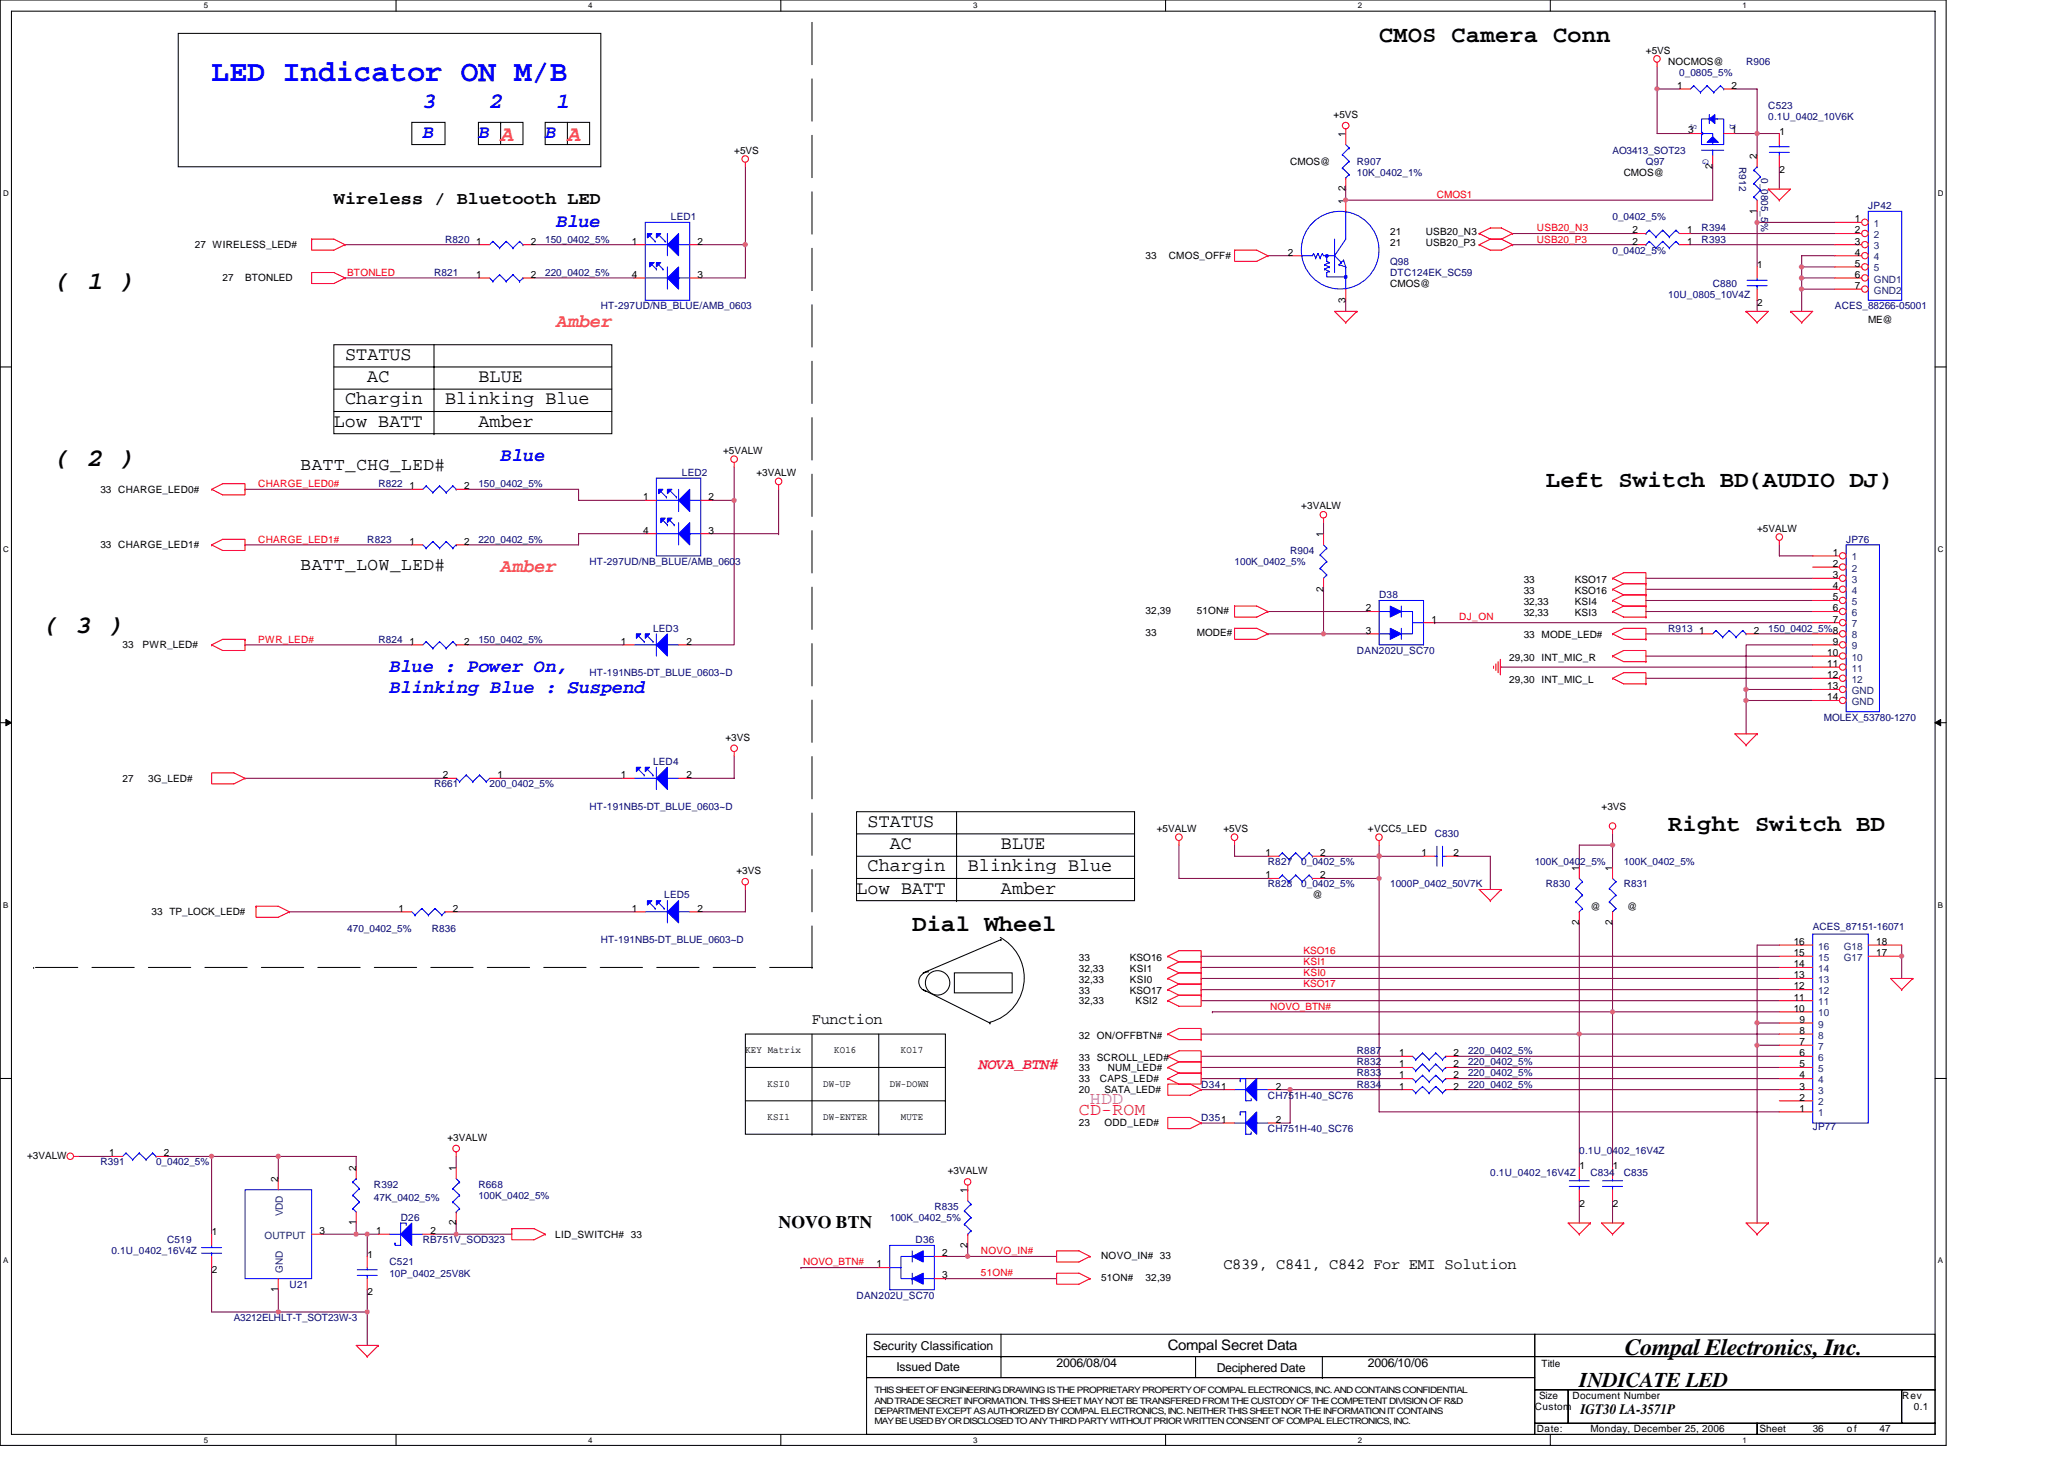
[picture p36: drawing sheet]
<svg xmlns="http://www.w3.org/2000/svg" width="297mm" height="210mm" viewBox="0 0 297 210" stroke-linecap="round" stroke-linejoin="round" font-family="sans-serif">
<defs><g id="words">
<text font-size="4.3" fill="#00f" x="30.5" y="11.6">LED Indicator ON M/B</text>
<g font-size="3.7">
<text x="8" y="41.5">( 1 )</text>
<text x="8" y="67.1">( 2 )</text>
<text x="6.5" y="91.1">( 3 )</text>
</g>
<g font-size="3.3">
<text x="198.5" y="6">CMOS Camera Conn</text>
<text x="222.5" y="70">Left Switch BD(AUDIO DJ)</text>
<text x="240.1" y="119.6">Right Switch BD</text>
<text x="131.3" y="134">Dial Wheel</text>
<text x="233.8" y="195.1">Compal Electronics, Inc.</text>
</g>
<g font-size="3.2" fill="#00f">
<text x="60.9" y="15.5">3</text>
<text x="70.5" y="15.5">2</text>
<text x="80" y="15.5">1</text>
</g>
<g font-size="3.2" fill="#ff8000">
<text x="72" y="20.3">A</text>
<text x="81.7" y="20.3">A</text>
</g>
<text font-size="3" x="227.3" y="199.6">INDICATE LED</text>
<g font-size="2.7" fill="#00f">
<text x="60.9" y="19.9">B</text>
<text x="68.9" y="19.9">B</text>
<text x="78.5" y="19.9">B</text>
<text x="80" y="32.7">Blue</text>
<text x="72" y="66.3">Blue</text>
<text x="56" y="96.7">Blue : Power On,</text>
<text x="56" y="99.8">Blinking Blue : Suspend</text>
</g>
<g font-size="2.7" fill="#ff8000">
<text x="80" y="47.1">Amber</text>
<text x="72" y="82.3">Amber</text>
</g>
<g font-size="2.7">
<text x="49.7" y="51.8">STATUS</text>
<text x="49.7" y="58.2">Chargin</text>
<text x="52.8" y="55">AC</text>
<text x="64" y="58.2">Blinking Blue</text>
<text x="68.9" y="55">BLUE</text>
<text x="48" y="61.4">Low BATT</text>
<text x="68.9" y="61.4">Amber</text>
<text x="124.9" y="119">STATUS</text>
<text x="124.9" y="125.4">Chargin</text>
<text x="128.1" y="122.2">AC</text>
<text x="139.3" y="125.4">Blinking Blue</text>
<text x="144.1" y="122.2">BLUE</text>
<text x="123.3" y="128.6">Low BATT</text>
<text x="144.1" y="128.6">Amber</text>
</g>
<g font-size="2.5">
<text x="48" y="29.4">Wireless / Bluetooth LED</text>
<text x="43.3" y="67.6">BATT_CHG_LED#</text>
<text x="43.3" y="82">BATT_LOW_LED#</text>
<text x="112.1" y="176.7">NOVO BTN</text>
</g>
<text font-size="2.5" fill="#ff0080" x="155.3" y="160.5">CD-ROM</text>
<text font-size="2.5" fill="#f0f" x="156.9" y="158.9">HDD</text>
<g font-size="2.2">
<text x="116.8" y="147.4">Function</text>
<text x="176.1" y="182.6">C839, C841, C842 For EMI Solution</text>
</g>
<text font-size="2.2" fill="#ff0080" x="140.9" y="153.9">NOVA_BTN#</text>
<g font-size="2.1">
<text x="168.1" y="194.4">Compal Secret Data</text>
<text x="227.4" y="203.5">IGT30 LA-3571P</text>
</g>
<g font-size="1.8">
<text x="125.7" y="194.2">Security Classification</text>
<text x="129" y="197.3">Issued Date</text>
<text x="152.1" y="196.8">2006/08/04</text>
<text x="175.1" y="197.4">Deciphered Date</text>
<text x="196.9" y="196.8">2006/10/06</text>
</g>
<g font-size="1.4">
<text x="236.9" y="7.7">+5VS</text>
<text x="240.1" y="9.3">NOCMOS@</text>
<text x="191.9" y="17">+5VS</text>
<text x="241.4" y="12.8">1</text>
<text x="249.2" y="12.8">2</text>
<text x="105.7" y="22.1">+5VS</text>
<text x="185.7" y="23.7">CMOS@</text>
<text x="193.7" y="19.7" transform="rotate(-90 193.7 19.7)">1</text>
<text x="242.9" y="19.2">3</text>
<text x="249.2" y="19.2">1</text>
<text x="252.9" y="22.9" transform="rotate(-90 252.9 22.9)">2</text>
<text x="256.1" y="19.4">1</text>
<text x="193.7" y="29.3" transform="rotate(-90 193.7 29.3)">1</text>
<text x="193.7" y="27.5" transform="rotate(-90 193.7 27.5)">2</text>
<text x="233.7" y="25.3">CMOS@</text>
<text x="246.5" y="24.3" transform="rotate(-90 246.5 24.3)">2</text>
<text x="256.1" y="24.8">2</text>
<text x="28" y="35.7">27 WIRELESS_LED#</text>
<text x="68.5" y="35.2">1</text>
<text x="76.4" y="35.2">2</text>
<text x="90.9" y="35.2">1</text>
<text x="100.4" y="35.2">2</text>
<text x="200.1" y="33.8">21</text>
<text x="200.1" y="35.4">21</text>
<text x="205.2" y="33.8">USB20_N3</text>
<text x="205.2" y="35.4">USB20_P3</text>
<text x="234.9" y="35.2">2</text>
<text x="234.9" y="33.6">2</text>
<text x="242.8" y="35.2">1</text>
<text x="242.8" y="33.6">1</text>
<text x="252.9" y="30.7" transform="rotate(-90 252.9 30.7)">1</text>
<text x="267" y="32">1</text>
<text x="267" y="33.6">2</text>
<text x="267" y="35.2">3</text>
<text x="32" y="40.5">27</text>
<text x="35.3" y="40.5">BTONLED</text>
<text x="68.5" y="40">1</text>
<text x="76.4" y="40">2</text>
<text x="90.9" y="40">4</text>
<text x="100.4" y="40">3</text>
<text x="164.9" y="37.3">33</text>
<text x="168.2" y="37.3">CMOS_OFF#</text>
<text x="185.4" y="36.8">2</text>
<text x="200.1" y="41.3">CMOS@</text>
<text x="252.9" y="38.6">1</text>
<text x="267" y="41.6">7</text>
<text x="267" y="40">6</text>
<text x="267" y="36.8">4</text>
<text x="267" y="38.4">5</text>
<text x="193.7" y="43.5" transform="rotate(-90 193.7 43.5)">3</text>
<text x="252.9" y="44">2</text>
<text x="268.9" y="46.4">ME@</text>
<text x="104.1" y="65.3">+5VALW</text>
<text x="14.5" y="70.9">33 CHARGE_LED0#</text>
<text x="58.9" y="70.4">1</text>
<text x="66.8" y="70.4">2</text>
<text x="92.5" y="72">1</text>
<text x="102" y="72">2</text>
<text x="108.9" y="68.5">+3VALW</text>
<text x="92.5" y="76.8">4</text>
<text x="102" y="76.8">3</text>
<text x="187.3" y="73.3">+3VALW</text>
<text x="190.5" y="77.3" transform="rotate(-90 190.5 77.3)">1</text>
<text x="252.9" y="76.5">+5VALW</text>
<text x="14.5" y="78.9">33 CHARGE_LED1#</text>
<text x="58.9" y="78.4">1</text>
<text x="66.8" y="78.4">2</text>
<text x="219.3" y="83.9">33</text>
<text x="226.6" y="83.9">KSO17</text>
<text x="263.8" y="80">1</text>
<text x="263.8" y="81.6">2</text>
<text x="263.8" y="83.2">3</text>
<text x="164.9" y="88.3">32,39</text>
<text x="172.2" y="88.3">51ON#</text>
<text x="190.5" y="85.2" transform="rotate(-90 190.5 85.2)">2</text>
<text x="196.6" y="88">2</text>
<text x="206" y="89.6">1</text>
<text x="219.3" y="85.5">33</text>
<text x="219.3" y="87.1">32,33</text>
<text x="219.3" y="88.7">32,33</text>
<text x="226.6" y="85.5">KSO16</text>
<text x="226.6" y="87.1">KSI4</text>
<text x="226.6" y="88.7">KSI3</text>
<text x="263.8" y="84.8">4</text>
<text x="263.8" y="86.4">5</text>
<text x="263.8" y="88">6</text>
<text x="263.8" y="89.6">7</text>
<text x="17.6" y="93.3">33</text>
<text x="20.5" y="93.3">PWR_LED#</text>
<text x="58.9" y="92.8">1</text>
<text x="66.8" y="92.8">2</text>
<text x="89.3" y="92.8">1</text>
<text x="98.8" y="92.8">2</text>
<text x="164.9" y="91.5">33</text>
<text x="172.2" y="91.5">MODE#</text>
<text x="196.6" y="91.2">3</text>
<text x="217.2" y="95.1">29,30 INT_MIC_R</text>
<text x="219.3" y="91.9">33 MODE_LED#</text>
<text x="244.6" y="91.2">1</text>
<text x="252.4" y="91.2">2</text>
<text x="263" y="94.4">10</text>
<text x="263" y="96">11</text>
<text x="263.8" y="92.8">9</text>
<text x="217.2" y="98.3">29,30 INT_MIC_L</text>
<text x="263" y="97.6">12</text>
<text x="263" y="99.2">13</text>
<text x="263" y="100.8">14</text>
<text x="104.4" y="106.6">+3VS</text>
<text x="17.6" y="112.5">27</text>
<text x="21.3" y="112.5">3G_LED#</text>
<text x="63.7" y="112">2</text>
<text x="71.6" y="112">1</text>
<text x="89.3" y="112">1</text>
<text x="98.8" y="112">2</text>
<text x="166.5" y="119.7">+5VALW</text>
<text x="176.1" y="119.7">+5VS</text>
<text x="196.9" y="119.7">+VCC5_LED</text>
<text x="230.5" y="116.5">+3VS</text>
<text x="106" y="125.8">+3VS</text>
<text x="182.1" y="123.2">1</text>
<text x="190" y="123.2">2</text>
<text x="204.6" y="123.2">1</text>
<text x="209.2" y="123.2">2</text>
<text x="227.3" y="125.3" transform="rotate(-90 227.3 125.3)">1</text>
<text x="232" y="125.3" transform="rotate(-90 232 125.3)">1</text>
<text x="21.8" y="131.7">33 TP_LOCK_LED#</text>
<text x="57.3" y="131.2">1</text>
<text x="65.2" y="131.2">2</text>
<text x="90.9" y="131.2">1</text>
<text x="100.4" y="131.2">2</text>
<text x="182.1" y="126.4">1</text>
<text x="188.9" y="129.3">@</text>
<text x="190" y="126.4">2</text>
<text x="228.9" y="130.9">@</text>
<text x="234.2" y="130.9">@</text>
<text x="227.3" y="133.2" transform="rotate(-90 227.3 133.2)">2</text>
<text x="232" y="133.2" transform="rotate(-90 232 133.2)">2</text>
<text x="258.1" y="137.6">15</text>
<text x="258.1" y="136">16</text>
<text x="270" y="137.6">17</text>
<text x="270" y="136">18</text>
<text x="155.3" y="138.3">33</text>
<text x="155.3" y="139.9">32,33</text>
<text x="155.3" y="141.5">32,33</text>
<text x="155.3" y="143.1">33</text>
<text x="162.6" y="138.3">KSO16</text>
<text x="162.6" y="139.9">KSI1</text>
<text x="162.6" y="141.5">KSI0</text>
<text x="162.6" y="143.1">KSO17</text>
<text x="258.1" y="144">11</text>
<text x="258.1" y="142.4">12</text>
<text x="258.1" y="140.8">13</text>
<text x="258.1" y="139.2">14</text>
<text x="155.3" y="144.5">32,33</text>
<text x="155.3" y="149.5">32 ON/OFFBTN#</text>
<text x="163.4" y="144.5">KSI2</text>
<text x="258.1" y="145.6">10</text>
<text x="258.9" y="148.8">8</text>
<text x="258.9" y="147.2">9</text>
<text x="107.3" y="151.6">KEY Matrix</text>
<text x="120.1" y="151.6">KO16</text>
<text x="129.7" y="151.6">KO17</text>
<text x="155.3" y="154.1">33</text>
<text x="155.3" y="152.7">33 SCROLL_LED#</text>
<text x="155.3" y="155.7">33</text>
<text x="158.3" y="155.7">CAPS_LED#</text>
<text x="159.4" y="154.1">NUM_LED#</text>
<text x="201.4" y="153.6">1</text>
<text x="201.4" y="155.2">1</text>
<text x="201.4" y="152">1</text>
<text x="209.2" y="153.6">2</text>
<text x="209.2" y="155.2">2</text>
<text x="209.2" y="152">2</text>
<text x="258.9" y="155.2">4</text>
<text x="258.9" y="153.6">5</text>
<text x="258.9" y="152">6</text>
<text x="258.9" y="150.4">7</text>
<text x="110.5" y="156.4">KSI0</text>
<text x="110.5" y="161.2">KSI1</text>
<text x="118.5" y="156.4">DW-UP</text>
<text x="118.5" y="161.2">DW-ENTER</text>
<text x="128.1" y="156.4">DW-DOWN</text>
<text x="129.7" y="161.2">MUTE</text>
<text x="155.3" y="157.3">20</text>
<text x="158.9" y="157.3">SATA_LED#</text>
<text x="183.6" y="156.8">2</text>
<text x="183.6" y="161.6">2</text>
<text x="201.4" y="156.8">1</text>
<text x="209.2" y="156.8">2</text>
<text x="258.9" y="160">1</text>
<text x="258.9" y="158.4">2</text>
<text x="258.9" y="156.8">3</text>
<text x="3.9" y="166.8">+3VALW</text>
<text x="15.7" y="166.4">1</text>
<text x="23.6" y="166.4">2</text>
<text x="64.4" y="164.2">+3VALW</text>
<text x="155.3" y="162.1">23</text>
<text x="158.9" y="162.1">ODD_LED#</text>
<text x="40" y="170.1" transform="rotate(-90 40 170.1)">2</text>
<text x="51.2" y="168.5" transform="rotate(-90 51.2 168.5)">2</text>
<text x="65.6" y="168.5" transform="rotate(-90 65.6 168.5)">1</text>
<text x="136.4" y="169">+3VALW</text>
<text x="139.3" y="171.7" transform="rotate(-90 139.3 171.7)">1</text>
<text x="227.3" y="168.2">1</text>
<text x="227.3" y="173.7">2</text>
<text x="232.1" y="168.2">1</text>
<text x="232.1" y="173.7">2</text>
<text x="30.5" y="177.8">1</text>
<text x="46" y="177.6">3</text>
<text x="51.2" y="176.4" transform="rotate(-90 51.2 176.4)">1</text>
<text x="54.1" y="177.6">1</text>
<text x="62" y="177.6">2</text>
<text x="65.6" y="176.4" transform="rotate(-90 65.6 176.4)">2</text>
<text x="79.9" y="178.1">LID_SWITCH# 33</text>
<text x="139.3" y="179.6" transform="rotate(-90 139.3 179.6)">2</text>
<text x="30.5" y="183.2">2</text>
<text x="40" y="185.9" transform="rotate(-90 40 185.9)">1</text>
<text x="52.9" y="181">1</text>
<text x="126.1" y="182.4">1</text>
<text x="135.6" y="180.8">2</text>
<text x="135.6" y="184">3</text>
<text x="158.5" y="184.4">51ON#</text>
<text x="158.5" y="181.2">NOVO_IN# 33</text>
<text x="164.9" y="184.4">32,39</text>
<text x="52.9" y="186.4">2</text>
<text x="221.8" y="196.7">Title</text>
<text x="220.9" y="202.9">Custom</text>
<text x="221.5" y="201.3">Size</text>
<text x="226.3" y="201.3">Document Number</text>
<text x="273.7" y="201.3">Rev</text>
<text x="275.4" y="202.9">0.1</text>
<text x="221.2" y="206.1">Date:</text>
<text x="228.9" y="206.1">Monday, December 25, 2006</text>
<text x="253.2" y="206.1">Sheet</text>
<text x="260.9" y="206.1">36</text>
<text x="265.8" y="206.1">of</text>
<text x="270.5" y="206.1">47</text>
</g>
<g font-size="1.4" fill="#000080">
<text x="241.7" y="10.9">0_0805_5%</text>
<text x="251.3" y="9.3">R906</text>
<text x="254.5" y="15.7">C523</text>
<text x="254.5" y="17.3">0.1U_0402_10V6K</text>
<text x="195.3" y="23.7">R907</text>
<text x="232.1" y="22.1">AO3413_SOT23</text>
<text x="236.9" y="23.7">Q97</text>
<text x="195.3" y="25.3">10K_0402_1%</text>
<text x="250.3" y="24" transform="rotate(90 250.3 24)">R912</text>
<text x="253.5" y="25.6" transform="rotate(90 253.5 25.6)">0_0805_5%</text>
<text x="64" y="34.9">R820</text>
<text x="78.5" y="34.9">150_0402_5%</text>
<text x="96.5" y="31.7">LED1</text>
<text x="232.1" y="31.7">0_0402_5%</text>
<text x="244.9" y="34.9">R393</text>
<text x="244.9" y="33.3">R394</text>
<text x="268.9" y="30.1">JP42</text>
<text x="62.5" y="39.7">R821</text>
<text x="78.5" y="39.7">220_0402_5%</text>
<text x="200.1" y="38.1">Q98</text>
<text x="200.1" y="39.7">DTC124EK_SC59</text>
<text x="232.1" y="36.5">0_0402_5%</text>
<text x="246.5" y="41.3">C880</text>
<text x="86.5" y="44.5">HT-297UD/NB_BLUE/AMB_0603</text>
<text x="240.1" y="42.9">10U_0805_10V4Z</text>
<text x="264.1" y="44.5">ACES_88266-05001</text>
<text x="54.5" y="70.1">R822</text>
<text x="68.9" y="70.1">150_0402_5%</text>
<text x="98.1" y="68.5">LED2</text>
<text x="52.8" y="78.1">R823</text>
<text x="68.9" y="78.1">220_0402_5%</text>
<text x="84.9" y="81.3">HT-297UD/NB_BLUE/AMB_0603</text>
<text x="177.7" y="81.3">100K_0402_5%</text>
<text x="185.7" y="79.7">R904</text>
<text x="265.7" y="78.1">JP76</text>
<text x="198.5" y="86.1">D38</text>
<text x="54.5" y="92.5">R824</text>
<text x="68.9" y="92.5">150_0402_5%</text>
<text x="94" y="90.9">LED3</text>
<text x="195.3" y="94.1">DAN202U_SC70</text>
<text x="240.1" y="90.9">R913</text>
<text x="254.5" y="90.9">150_0402_5%8</text>
<text x="84.9" y="97.3">HT-191NB5-DT_BLUE_0603~D</text>
<text x="262.5" y="103.7">MOLEX_53780-1270</text>
<text x="62.5" y="113.3">R661</text>
<text x="70.5" y="113.3">200_0402_5%</text>
<text x="94" y="110.1">LED4</text>
<text x="84.9" y="116.5">HT-191NB5-DT_BLUE_0603~D</text>
<text x="182.5" y="124.5">R827</text>
<text x="187.3" y="124.5">0_0402_5%</text>
<text x="206.5" y="120.5">C830</text>
<text x="220.9" y="124.5">100K_0402_5%</text>
<text x="233.7" y="124.5">100K_0402_5%</text>
<text x="95.6" y="129.3">LED5</text>
<text x="182.5" y="127.7">R828</text>
<text x="187.3" y="127.7">0_0402_5%</text>
<text x="200.1" y="127.7">1000P_0402_50V7K</text>
<text x="222.5" y="127.7">R830</text>
<text x="233.7" y="127.7">R831</text>
<text x="50" y="134.1">470_0402_5%</text>
<text x="62.1" y="134.1">R836</text>
<text x="86.5" y="135.7">HT-191NB5-DT_BLUE_0603~D</text>
<text x="260.9" y="133.8">ACES_87151-16071</text>
<text x="195.3" y="153.3">R832</text>
<text x="195.3" y="154.9">R833</text>
<text x="195.3" y="151.7">R887</text>
<text x="211.3" y="153.3">220_0402_5%</text>
<text x="211.3" y="154.9">220_0402_5%</text>
<text x="211.3" y="151.7">220_0402_5%</text>
<text x="172.9" y="156.5">D341</text>
<text x="172.9" y="161.3">D351</text>
<text x="182.5" y="158.1">CH751H-40_SC76</text>
<text x="195.3" y="156.5">R834</text>
<text x="211.3" y="156.5">220_0402_5%</text>
<text x="14.5" y="167.7">R391</text>
<text x="22.5" y="167.7">0_0402_5%</text>
<text x="182.5" y="162.9">CH751H-40_SC76</text>
<text x="227.3" y="166.1">0.1U_0402_16V4Z</text>
<text x="260.9" y="162.6">JP77</text>
<text x="53.8" y="170.9">R392</text>
<text x="53.8" y="172.8">47K_0402_5%</text>
<text x="68.9" y="170.9">R668</text>
<text x="68.9" y="172.5">100K_0402_5%</text>
<text x="214.5" y="169.3">0.1U_0402_16V4Z</text>
<text x="228.9" y="169.3">C834</text>
<text x="233.7" y="169.3">C835</text>
<text x="24" y="178.9">C519</text>
<text x="57.7" y="175.7">D26</text>
<text x="60.9" y="178.9">RB751V_SOD323</text>
<text x="128.1" y="175.7">100K_0402_5%</text>
<text x="131.8" y="178.9">D36</text>
<text x="134.5" y="174.1">R835</text>
<text x="16" y="180.5">0.1U_0402_16V4Z</text>
<text x="41.7" y="185.3">U21</text>
<text x="56" y="182.1">C521</text>
<text x="56" y="183.7">10P_0402_25V8K</text>
<text x="33.7" y="190.1">A3212ELHLT-T_SOT23W-3</text>
<text x="123.3" y="186.9">DAN202U_SC70</text>
</g>
<g font-size="1.4" fill="#00f">
<text x="243.3" y="17.8" transform="rotate(90 243.3 17.8)">S</text>
<text x="248.9" y="17.8" transform="rotate(90 248.9 17.8)">D</text>
<text x="245.1" y="22.9" transform="rotate(90 245.1 22.9)">G</text>
</g>
<g font-size="1.4" fill="#f00">
<text x="206.8" y="28.5">CMOS1</text>
<text x="221.2" y="33.3">USB20_N3</text>
<text x="221.2" y="34.9">USB20_P3</text>
<text x="50" y="39.7">BTONLED</text>
<text x="37.2" y="70.1">CHARGE_LED0#</text>
<text x="37.2" y="78.1">CHARGE_LED1#</text>
<text x="210" y="89.3">DJ_ON</text>
<text x="37.2" y="92.5">PWR_LED#</text>
<text x="187.6" y="137.3">KSO16</text>
<text x="187.6" y="138.9">KSI1</text>
<text x="187.6" y="140.5">KSI0</text>
<text x="187.6" y="142.1">KSO17</text>
<text x="182.8" y="145.3">NOVO_BTN#</text>
<text x="115.6" y="182.1">NOVO_BTN#</text>
<text x="141.2" y="183.7">51ON#</text>
<text x="141.2" y="180.5">NOVO_IN#</text>
</g>
<g font-size="1.4" fill="#004080">
<text x="269.7" y="32.7">1</text>
<text x="269.7" y="34.3">2</text>
<text x="269.7" y="35.9">3</text>
<text x="269.7" y="40.7">GND1</text>
<text x="269.7" y="37.5">4</text>
<text x="269.7" y="39.1">5</text>
<text x="269.7" y="42.3">GND2</text>
<text x="266.5" y="80.7">1</text>
<text x="266.5" y="82.3">2</text>
<text x="266.5" y="83.9">3</text>
<text x="266.5" y="85.5">4</text>
<text x="266.5" y="87.1">5</text>
<text x="266.5" y="88.7">6</text>
<text x="266.5" y="90.3">7</text>
<text x="266.5" y="91.9">8</text>
<text x="266.5" y="93.5">9</text>
<text x="266.5" y="95.1">10</text>
<text x="266.5" y="96.7">11</text>
<text x="266.5" y="98.3">12</text>
<text x="266.5" y="99.9">GND</text>
<text x="266.5" y="101.5">GND</text>
<text x="261.7" y="136.7">16</text>
<text x="265.3" y="136.7">G18</text>
<text x="261.7" y="143.1">12</text>
<text x="261.7" y="141.5">13</text>
<text x="261.7" y="139.9">14</text>
<text x="261.7" y="138.3">15</text>
<text x="265.3" y="138.3">G17</text>
<text x="261.7" y="149.5">8</text>
<text x="261.7" y="147.9">9</text>
<text x="261.7" y="146.3">10</text>
<text x="261.7" y="144.7">11</text>
<text x="261.7" y="155.9">4</text>
<text x="261.7" y="154.3">5</text>
<text x="261.7" y="152.7">6</text>
<text x="261.7" y="151.1">7</text>
<text x="261.7" y="160.7">1</text>
<text x="261.7" y="159.1">2</text>
<text x="261.7" y="157.5">3</text>
<text x="38.1" y="178.3">OUTPUT</text>
<text x="40.7" y="175.1" transform="rotate(-90 40.7 175.1)">VDD</text>
<text x="40.7" y="183.2" transform="rotate(-90 40.7 183.2)">GND</text>
</g>
<g font-size="1.3">
<text x="125.8" y="200.5">THIS SHEET OF ENGINEERING DRAWING IS THE PROPRIETARY PROPERTY OF COMPAL ELECTRONICS, INC. AND CONTAINS CONFIDENTIAL</text>
<text x="125.8" y="202">AND TRADE SECRET INFORMATION. THIS SHEET MAY NOT BE TRANSFERED FROM THE CUSTODY OF THE COMPETENT DIVISION OF R&amp;D</text>
<text x="125.8" y="203.5">DEPARTMENT EXCEPT AS AUTHORIZED BY COMPAL ELECTRONICS, INC. NEITHER THIS SHEET NOR THE INFORMATION IT CONTAINS</text>
<text x="125.8" y="204.9">MAY BE USED BY OR DISCLOSED TO ANY THIRD PARTY WITHOUT PRIOR WRITTEN CONSENT OF COMPAL ELECTRONICS, INC.</text>
</g>
<g font-size="1.1">
<text x="29.3" y="1.2">5</text>
<text x="84.7" y="1.2">4</text>
<text x="140" y="1.2">3</text>
<text x="195.4" y="1.2">2</text>
<text x="250.8" y="1.2">1</text>
<text x=".4" y="28.2">D</text>
<text x="278.9" y="28.2">D</text>
<text x=".4" y="79.4">C</text>
<text x="278.9" y="79.4">C</text>
<text x=".4" y="130.6">B</text>
<text x="278.9" y="130.6">B</text>
<text x=".4" y="181.8">A</text>
<text x="278.9" y="181.8">A</text>
<text x="29.3" y="207.6">5</text>
<text x="84.7" y="207.6">4</text>
<text x="140" y="207.6">3</text>
<text x="195.4" y="207.6">2</text>
<text x="250.8" y="207.6">1</text>
</g>
</g></defs>
<path d="M0 0h280.1v208h-280.1zM1.6 1.6h276.9v204.8h-276.9z" fill="none" stroke="#000" stroke-width=".15"/>
<g fill="#fff">
<path d="M29.3 .2h.6v1.2h-.6z"/>
<path d="M29.3 206.6h.6v1.3h-.6z"/>
</g>
<path d="M57 0v1.6M57 206.4v1.6" fill="none" stroke="#000" stroke-width=".15"/>
<g fill="#fff">
<path d="M84.7 .2h.6v1.2h-.6z"/>
<path d="M84.7 206.6h.6v1.3h-.6z"/>
</g>
<path d="M112.4 0v1.6M112.4 206.4v1.6" fill="none" stroke="#000" stroke-width=".15"/>
<g fill="#fff">
<path d="M140 .2h.6v1.2h-.6z"/>
<path d="M140 206.6h.6v1.3h-.6z"/>
</g>
<path d="M167.7 0v1.6M167.7 206.4v1.6" fill="none" stroke="#000" stroke-width=".15"/>
<g fill="#fff">
<path d="M195.4 .2h.6v1.2h-.6z"/>
<path d="M195.4 206.6h.6v1.3h-.6z"/>
</g>
<path d="M223.1 0v1.6M223.1 206.4v1.6" fill="none" stroke="#000" stroke-width=".15"/>
<g fill="#fff">
<path d="M250.8 .2h.6v1.2h-.6z"/>
<path d="M250.8 206.6h.6v1.3h-.6z"/>
<path d="M.4 27.2h.8v1.3h-.8z"/>
<path d="M278.9 27.2h.8v1.3h-.8z"/>
<path d="M.4 78.4h.8v1.3h-.8z"/>
<path d="M278.9 78.4h.8v1.3h-.8z"/>
</g>
<path d="M0 52.8h1.6M278.5 52.8h1.6" fill="none" stroke="#000" stroke-width=".15"/>
<g fill="#fff">
<path d="M.4 129.6h.8v1.3h-.8z"/>
<path d="M278.9 129.6h.7v1.3h-.7z"/>
</g>
<path d="M0 104h1.6M278.5 104h1.6" fill="none" stroke="#000" stroke-width=".15"/>
<path d="M.8 103.5l.8 .5-.8 .5zM278.5 104l.8-.5v1z" fill="#000" stroke="#000" stroke-width=".14"/>
<g fill="#fff">
<path d="M.4 180.8h.8v1.3h-.8z"/>
<path d="M278.9 180.8h.7v1.3h-.7z"/>
</g>
<g fill="none" stroke="#000" stroke-width=".15">
<path d="M25.7 4.8h60.8v19.2h-60.8zM59.3 17.6h4.7v3.2h-4.7zM68.9 17.6h6.4v3.2h-6.4zM72 17.6h.1M72 17.6v3.2M78.5 17.6h6.4v3.2h-6.4zM81.7 17.6v3.2M48 52.8h40.1M48 56h40.1M48 59.2h40.1M48 49.6h40.1v12.8h-40.1zM62.5 49.6v12.8"/>
<path d="M62.5 62.4h.1M123.3 116.8h40v12.8h-40zM137.7 116.8v12.8M123.3 120h40M123.3 123.2h40M123.3 126.4h40M133.6 139.9a1.43 1.43 0 0 0-1.4 1.2 1.43 1.43 0 0 0 1.1 1.6M137.7 129.6h.1M144 134.9a6.6 6.6 0 0 1 3.4 6.6 6.6 6.6 0 0 1-5 5.6M144.1 135.2h.1M144.1 135.2l-11.2 4.8M0 155.2h1.6"/>
<path d="M107.3 148.8h28.8v14.4h-28.8zM107.3 153.6h28.8M107.3 158.4h28.8M116.9 148.8v14.4M126.5 148.8v14.4M132.9 142.4l9.6 4.8M136.1 158.4h.1M137.3 140h8.4v2.9h-8.4zM142.5 147.2h.1M278.5 155.2h1.6M116.9 163.2h.1M126.5 163.2h.1"/>
<path d="M124.7 192h96.2v3.2h-96.2zM124.7 195.2h96.2v3.1h-96.2zM124.7 198.3h96.2v8.1h-96.2zM144.1 195.2h.1M144.1 195.2v3.1M144.1 192v3.2M172.1 195.2v3.1M190.3 198.3h.1M190.3 195.2v3.1M220.9 192h57.6v3.2h-57.6zM220.9 195.2h57.6v4.8h-57.6zM220.9 204.8h32v1.6h-32z"/>
<path d="M220.9 200h4.8v4.8h-4.8zM225.7 200h48v4.8h-48zM252.9 204.8h25.6v1.6h-25.6zM273.7 200h4.8v4.8h-4.8z"/>
<circle cx="134.9" cy="141.5" r="1.76"/>
</g>
<g fill="none" stroke="#800040" stroke-width=".15">
<path d="M238.5 12.8v6.4h4.8M238.5 9.6v3.2h3.2M249.7 19.2h3.2M249.7 12.8h3.2v6.4M252.9 19.2h3.2M252.9 19.2v3.2M49.7 35.2h19.2M76.9 35.2h14.4M100.9 35.2h6.4M107.3 35.2v4.8h-6.4M107.3 24v11.2M182.5 36.8h3.2"/>
<path d="M193.7 27.2v1.6M193.7 28.8h.1M217.7 33.6h.1M217.7 35.2h.1M217.7 33.6h17.6M217.7 35.2h17.6M243.3 33.6h20.8M243.3 35.2h20.8M246.5 24v4.8h-52.8M252.9 32h11.2M252.9 30.4v1.6M252.9 32v6.4"/>
<path d="M256.1 24v3.2M259.3 38.4v1.6M259.3 38.4h4.8M264.1 36.8h-4.8v1.6M49.7 40h.1M49.7 40h19.2M76.9 40h14.4M193.7 43.2v1.6M252.9 43.2v1.6M259.3 41.6v3.2M259.3 40h4.8M259.3 41.6h4.8"/>
<path d="M259.3 40v1.6M35.3 78.4h.1M35.3 70.4h.1M35.3 78.4h24M35.3 70.4h24M67.3 70.4h16v1.6h9.6M92.9 76.8h-9.6v1.6h-16M102.5 76.8h9.6M102.5 72h3.2M105.7 67.2v4.8M105.7 72v20.8h-6.4M112.1 76.8h.1"/>
<path d="M112.1 70.4v6.4M190.5 75.2v1.6M256.1 78.4v1.6h4.8M35.3 92.8h.1M35.3 92.8h24M67.3 92.8h22.4M182.5 88h14.4M190.5 91.2h6.4M190.5 84.8v6.4h-8M206.5 89.6h.1M206.5 89.6h54.4M216.1 96h44.8"/>
<path d="M236.9 86.4h24M236.9 83.2h24M236.9 84.8h24M236.9 88h24M236.9 94.4h24M236.9 97.6h24M236.9 91.2h8M251.3 99.2h9.6M252.9 91.2h8M260.9 92.8h-9.6v8M35.3 112h28.7M72 112h17.7"/>
<path d="M105.7 108.8v3.2h-6.4M251.3 100.8v4.8M251.3 100.8h9.6M41.7 131.2h16M65.7 131.2h25.6M107.3 128v3.2h-6.4M169.7 121.6v4.8h12.8M172.9 137.6h.1M172.9 139.2h.1M172.9 137.6h83.2M172.9 139.2h83.2M177.7 121.6v1.6h4.8"/>
<path d="M190.5 123.2h8v3.2M190.5 126.4h8M198.5 126.4v33.6h57.6M198.5 121.6v1.6h6.4M209.7 123.2h4.8v4.8M227.3 132.8v16M232.1 132.8v12.8h-57.6M232.1 120v1.6M232.1 121.6h-4.8v3.2M232.1 121.6v3.2M256.1 136h-3.2v14.4h3.2M273.7 136v4.8"/>
<path d="M172.9 148.8h54.4M172.9 144h83.2M172.9 140.8h.1M172.9 142.4h.1M172.9 156.8h3.2M172.9 153.6h28.8M172.9 155.2h28.8M172.9 152h28.8M172.9 140.8h83.2M172.9 142.4h83.2M174.5 145.6h.1M184.1 156.8h1.6v4.8h-1.6"/>
<path d="M185.7 156.8h16M209.7 155.2h46.4M209.7 156.8h46.4M209.7 153.6h46.4M209.7 152h46.4M227.3 148.8v19.2M227.3 148.8h28.8M252.9 147.2h3.2M252.9 150.4v25.6M256.1 145.6h-24v22.4M11.3 166.4h4.7M24 166.4h6.5"/>
<path d="M30.5 166.4v11.2M30.5 166.4h9.5v3.2M40 166.4h11.3v1.6M46.5 177.6h6.3M51.3 176v1.6M52.8 177.6v3.2M52.8 177.6h1.7M62.5 177.6h3.2M65.7 176v1.6h8M65.7 166.4v1.6M139.3 179.2v1.6M172.9 161.6h3.2"/>
<path d="M227.3 172.8v3.2M232.1 172.8v3.2M30.5 182.4v6.4h9.5M40 185.6v3.2M40 188.8h12.8M52.8 185.6v3.2M52.8 188.8v4.8M115.3 182.4h.1M115.3 182.4h11.2M136.1 184h.1M136.1 180.8h3.2M136.1 184h16"/>
<path d="M139.3 180.8h.1M139.3 180.8h12.8"/>
</g>
<g fill="none" stroke="#f00" stroke-width=".15">
<path d="M193.7 18.6v2.2M238.5 9v.6M241.7 12.8h1.6M243.3 19.2h1.6M248.1 19.2h1.6M248.1 12.8h1.6M256.1 19.2v1.6M44.8 39.2h3.2l1.7 .8-1.7 .8h-3.2zM44.8 34.4h3.2l1.7 .8M44.8 34.4v1.6h3.2l1.7-.8M44.8 34.4h.1M49.7 35.2h.1"/>
<path d="M68.9 35.2h1.6M75.3 35.2h1.6M91.3 35.2h1.6M99.3 35.2h1.6M107.3 23.4v.6M177.7 36h3.2l1.6 .8M177.7 36v1.6h3.2l1.6-.8M177.7 36h.1M182.5 36.8h.1M193.7 25.6v1.6M212.9 33.6l1.6-.8h1.6l1.6 .8M212.9 33.6h.1"/>
<path d="M212.9 35.2l1.6 .8h1.6l1.6-.8M212.9 35.2h.1M212.9 33.6l1.6 .8M214.5 34.4h1.6M214.5 34.4l-1.6 .8M216.1 34.4l1.6 .8M217.7 33.6h.1M217.7 35.2h.1M217.7 33.6l-1.6 .8M235.3 35.2h1.6M241.7 35.2h1.6M246.5 22.4v1.6"/>
<path d="M252.9 22.4v1.6M252.9 28.8v1.6M254.5 27.2h3.2l-1.6 1.6M254.5 27.2h.1M254.5 27.2l1.6 1.6M256.1 28.8h.1M256.1 22.4v1.6M49.7 40h.1M91.3 40h1.6M99.3 40h1.6M193.7 46.4h.1M195.3 44.8h-3.2l1.6 1.6"/>
<path d="M195.3 44.8h.1M195.3 44.8l-1.6 1.6M251.3 44.8h3.2l-1.6 1.6M251.3 44.8h.1M251.3 44.8l1.6 1.6M252.9 46.4h.1M257.7 44.8h3.2l-1.6 1.6M257.7 44.8h.1M257.7 44.8l1.6 1.6M259.3 46.4h.1M30.5 70.4l1.5-.8h3.3v1.6h-3.3zM30.5 70.4h.1"/>
<path d="M30.5 78.4l1.5-.8h3.3v1.6h-3.3zM30.5 78.4h.1M59.3 78.4h1.6M65.7 78.4h1.6M105.7 66.6v.6M112.1 69.8v.6M190.5 74.6v.6M256.1 77.8v.6M30.5 92.8h.1M35.3 92h-3.3l-1.5 .8M35.3 92v1.6h-3.3l-1.5-.8M35.3 92h.1"/>
<path d="M89.7 92.8h1.6M97.7 92.8h1.6M177.7 90.4h3.2l1.6 .8M177.7 90.4v1.6h3.2l1.6-.8M177.7 90.4h.1M177.7 87.2h3.2l1.6 .8M177.7 87.2v1.6h3.2l1.6-.8M177.7 87.2h.1M182.5 91.2h.1M182.5 88h.1M196.9 88h1.6M196.9 91.2h1.6"/>
<path d="M204.9 89.6h1.6M214.9 95.9v.3M215.3 95.5v1M215.6 95.2v1.6M215.9 94.9v2.2M215.9 96h.2M232.1 83.2h.1M232.1 83.2l1.6-.8h3.2v1.6M232.1 84.8h.1M232.1 86.4h.1M232.1 88l1.6 .8h3.2M232.1 88h.1"/>
<path d="M232.1 97.6l1.6 .8h3.2M232.1 97.6h.1M232.1 97.6l1.6-.8h3.2v1.6M232.1 94.4l1.6 .8h3.2M232.1 94.4h.1M232.1 94.4l1.6-.8h3.2v1.6M232.1 91.2l1.6 .8h3.2M232.1 91.2h.1M232.1 91.2l1.6-.8h3.2v1.6M232.1 83.2l1.6 .8M232.1 84.8l1.6 .8M232.1 86.4l1.6 .8"/>
<path d="M233.7 84h3.2M233.7 85.6h3.2M233.7 84h3.2v1.6M233.7 87.2h3.2M233.7 85.6h3.2v1.6M233.7 87.2h3.2v1.6M233.7 84l-1.6 .8M233.7 85.6l-1.6 .8M233.7 87.2l-1.6 .8M236.9 84h.1M236.9 85.6h.1M236.9 87.2h.1"/>
<path d="M236.9 88.8h.1M236.9 98.4h.1M236.9 95.2h.1M236.9 92h.1M244.9 91.2h1.6M251.3 91.2h1.6M30.5 111.2h3.2l1.6 .8-1.6 .8h-3.2zM35.3 112h.1M64 112h1.7M70.5 112h1.5M89.7 112h1.6M97.7 112h1.6"/>
<path d="M105.7 108.2v.6M232.1 119.4v.6M251.3 107.2h.1M252.9 105.6h-3.2l1.6 1.6M252.9 105.6h.1M252.9 105.6l-1.6 1.6M36.8 130.4h3.2l1.7 .8M36.8 130.4v1.6h3.2l1.7-.8M36.8 130.4h.1M41.7 131.2h.1M57.7 131.2h1.6M64 131.2h1.7"/>
<path d="M107.3 127.4v.6M168.1 137.6h.1M168.1 137.6l1.6-.8h3.2v1.6M168.1 139.2h.1M168.1 137.6l1.6 .8M168.1 139.2l1.6 .8M169.7 138.4h3.2M169.7 138.4h3.2v1.6M169.7 121v.6M169.7 138.4l-1.6 .8M172.9 138.4h.1M177.7 121v.6"/>
<path d="M182.5 126.4h1.6M188.9 126.4h1.6M198.5 121v.6M204.9 123.2h1.6M208.1 123.2h1.6M214.5 129.6h.1M216.1 128h-3.2l1.6 1.6M216.1 128h.1M216.1 128l-1.6 1.6M227.3 124.8v1.6M227.3 131.2v1.6M232.1 124.8v1.6"/>
<path d="M232.1 131.2v1.6M256.1 137.6h4.8M256.1 136h4.8M256.1 139.2h4.8M268.9 137.6h4.8M268.9 136h4.8M168.1 140.8h.1M168.1 142.4h.1M168.1 144h.1M168.1 148.8l1.6 .8h3.2M168.1 148.8h.1M168.1 148.8l1.6-.8h3.2v1.6"/>
<path d="M168.1 156h3.2l1.6 .8-1.6 .8h-3.2zM168.1 153.6h.1M168.1 155.2h.1M168.1 152h.1M168.1 152l1.6-.8h3.2v1.6M168.1 140.8l1.6 .8M168.1 142.4l1.6 .8M168.1 153.6l1.6 .8M168.1 152l1.6 .8M169.7 140h3.2M169.7 141.6h3.2M169.7 140h3.2v1.6"/>
<path d="M169.7 143.2h3.2M169.7 141.6h3.2v1.6M169.7 152.8h3.2v1.6h-3.2M169.7 154.4h3.2M169.7 152.8h3.2M169.7 140l-1.6 .8M169.7 141.6l-1.6 .8M169.7 143.2l-1.6 .8M169.7 152.8l-1.6 .8M169.7 154.4l-1.6 .8M172.9 140h.1M172.9 141.6h.1"/>
<path d="M172.9 143.2h.1M172.9 143.2v1.6h-3.2l-1.6-.8M172.9 149.6h.1M172.9 156.8h.1M172.9 154.4v1.6h-3.2l-1.6-.8M172.9 154.4h.1M172.9 152.8h.1M176.1 156.8h1.6M182.5 156.8h1.6M201.7 153.6h1.6M201.7 155.2h1.6M201.7 152h1.6"/>
<path d="M208.1 153.6h1.6M208.1 155.2h1.6M208.1 152h1.6M256.1 153.6h4.8M256.1 158.4h4.8M256.1 156.8h4.8M256.1 155.2h4.8M256.1 152h4.8M256.1 150.4h4.8M256.1 148.8h4.8M256.1 147.2h4.8M256.1 145.6h4.8"/>
<path d="M256.1 144h4.8M256.1 142.4h4.8M256.1 140.8h4.8M273.7 142.4h.1M275.3 140.8h-3.2l1.6 1.6M275.3 140.8h.1M275.3 140.8l-1.6 1.6M10.6 166.4h.7M16 166.4h1.6M22.5 166.4h1.5M30.5 177.6v1.6M40 169.6v1.6"/>
<path d="M44.8 177.6h1.7M51.3 168v1.6M51.3 174.4v1.6M54.5 177.6h1.5M60.9 177.6h1.6M65.7 165.8v.6M73.7 176.8h3.2l1.6 .8M73.7 176.8v1.6h3.2l1.6-.8M73.7 176.8h.1M78.5 177.6h.1M139.3 171.2h.1M139.3 170.6v.6"/>
<path d="M168.1 160.8h3.2l1.6 .8-1.6 .8h-3.2zM172.9 161.6h.1M227.3 177.6h.1M227.3 168v1.6M227.3 171.2v1.6M228.9 176h-3.2l1.6 1.6M228.9 176h.1M228.9 176l-1.6 1.6M232.1 177.6h.1M232.1 168v1.6M232.1 171.2v1.6M233.7 176h-3.2l1.6 1.6"/>
<path d="M233.7 176h.1M233.7 176l-1.6 1.6M252.9 177.6h.1M254.5 176h-3.2l1.6 1.6M254.5 176h.1M254.5 176l-1.6 1.6M256.1 160h4.8M30.5 180.8v1.6M40 184v1.6M52.8 195.2h.1M52.8 180.8v1.6M52.8 184v1.6"/>
<path d="M54.5 193.6h-3.2l1.5 1.6M54.5 193.6h.1M54.5 193.6l-1.7 1.6M126.5 182.4h1.6M134.5 180.8h1.6M134.5 184h1.6M152.1 183.2h3.2l1.6 .8-1.6 .8h-3.2zM152.1 180h3.2l1.6 .8-1.6 .8h-3.2zM156.9 184h.1M156.9 180.8h.1"/>
<circle cx="193.7" cy="18.1" r=".47"/>
<circle cx="238.5" cy="8.5" r=".47"/>
<circle cx="107.2" cy="22.9" r=".47"/>
<circle cx="105.7" cy="66.1" r=".47"/>
<circle cx="112" cy="69.3" r=".47"/>
<circle cx="190.5" cy="74.1" r=".47"/>
<circle cx="256.1" cy="77.3" r=".47"/>
<circle cx="105.7" cy="107.7" r=".47"/>
<circle cx="232.1" cy="118.9" r=".47"/>
<circle cx="107.2" cy="126.9" r=".47"/>
<circle cx="169.7" cy="120.5" r=".48"/>
<circle cx="177.7" cy="120.5" r=".48"/>
<circle cx="198.4" cy="120.5" r=".47"/>
<circle cx="10.1" cy="166.4" r=".47"/>
<circle cx="65.6" cy="165.3" r=".48"/>
<circle cx="139.2" cy="170.1" r=".47"/>
</g>
<path d="M116.9 3.2v136M4.8 139.2h.1M116.9 139.2h.1M116.9 139.2h-112.1" fill="none" stroke="#000" stroke-width=".14" stroke-dasharray="6.1 2"/>
<g fill="none" stroke="#00f" stroke-width=".15">
<path d="M243.8 12.3h.1M243.8 12.3l-.5 .5M243.8 12.3l.9 1M244.7 13.3h.1M244.9 19.2v-.2h.1v.4h-.1M244.9 19.2h.1M245.7 12.3h.1M245.7 12.3l-1 1M245.7 12.3l.9 1M246 17.1h-1.1v2.1M246 16.5v1.3M246.6 13.3h.1"/>
<path d="M246.8 17.1h1.3v3.7h-3.2v-1.6h1.6v1.6M247.6 12.3h.1M247.6 12.3l-1 1M247.6 12.3l.5 .5M248.1 12.8h.1M70.9 34.7h.1M70.9 34.7l-.4 .5M70.9 34.7l1 1M71.9 35.7h.1M72.9 34.7h.1M72.9 34.7l-1 1M72.9 34.7l.9 1"/>
<path d="M73.8 35.7h.1M74.8 34.7h.1M74.8 34.7l-1 1M74.8 34.7l.5 .5M75.3 35.2h.1M92.9 32h6.4v11.2h-6.4zM92.9 35.2h3.2M93.5 33.9l.8 .8M93.8 38.1l.7 .6M94.3 34.7h.1M94.5 38.7h.1M94.8 38.1l.6 .6"/>
<path d="M94.9 33.9l.8 .8M95.4 38.7h.1M95.7 34.7h.1M96.1 33.6v3.2M96.1 38.4v3.2M97.7 35.2h1.6M193.2 22.2h.1M193.2 24.2h.1M193.2 22.2l1 1M193.2 24.2l1 .9M193.7 25.6h.1M193.7 20.8l.5 .5"/>
<path d="M194.2 21.3h.1M194.2 23.2h.1M194.2 25.1h.1M194.2 21.3l-1 .9M194.2 23.2l-1 1M194.2 25.1l-.5 .5M236.9 35.2h.1M237.4 34.7h.1M237.4 34.7l.9 1M237.4 34.7l-.5 .5M238.3 35.7h.1M239.3 34.7h.1"/>
<path d="M239.3 34.7l.9 1M239.3 34.7l-1 1M240.2 35.7h.1M241.2 34.7h.1M241.2 34.7l.5 .5M241.2 34.7l-1 1M244.9 21.6h3.2M246.5 21.6v.8M252.4 28.3h.1M252.4 26.4h.1M252.4 24.5h.1M252.4 28.3l.5 .5"/>
<path d="M252.4 26.4l1 1M252.4 24.5l1 .9M252.9 24h.1M252.9 24l-.5 .5M253.4 27.4h.1M253.4 25.4h.1M253.4 27.4l-1 .9M253.4 25.4l-1 1M254.6 21.9h2.9M254.6 21.1h2.9M256.1 20.8v.3M256.1 21.9h.1"/>
<path d="M256.1 21.9v.5M268.9 30.4h4.8v12.8h-4.8zM92.9 40h3.2M97.7 40h.1M97.7 40h1.6M60.9 78.4l.4 .5M61.3 78.9h.1M62.3 77.9h.1M62.3 77.9l-1 1M62.3 77.9l1 1M63.3 78.9h.1M64.2 77.9h.1"/>
<path d="M64.2 77.9l-.9 1M64.2 77.9l1 1M65.2 78.9h.1M65.7 78.4h.1M65.7 78.4l-.5 .5M91.3 92.8h3.2M91.9 91.5l.8 .9M92.7 92.4h.1M93.2 91.5l.8 .9M94 92.4h.1M94.5 91.2v3.2M96.1 92.8h1.6"/>
<path d="M198.5 88h1.6M198.5 86.4h6.4v6.4h-6.4zM198.5 91.2h1.6M201.7 87.2v1.6M201.7 90.4v1.6M201.7 88h1.6v3.2h-1.6M201.7 91.2h.1M203.3 89.6h1.6M246.9 90.7h.1M246.9 90.7l-.4 .5M246.9 90.7l1 1M247.9 91.7h.1"/>
<path d="M248.9 90.7h.1M248.9 90.7l-1 1M248.9 90.7l.9 1M249.8 91.7h.1M250.8 90.7h.1M250.8 90.7l-1 1M250.8 90.7l.5 .5M251.3 91.2h.1M65.7 112h.1M65.7 112l.4 .5M66.1 112.5h.1M67.1 111.5h.1"/>
<path d="M67.1 111.5l.9 1M67.1 111.5l-1 1M68 112.5h.1M69 111.5h.1M69 111.5l1 1M69 111.5l-1 1M70 112.5h.1M70.5 112l-.5 .5M91.3 112h3.2M91.9 110.7l.8 .8M92.7 111.5h.1M93.2 110.7l.8 .8"/>
<path d="M94 111.5h.1M94.5 110.4v3.2M96.1 112h1.6M59.3 131.2l.4 .5M59.7 131.7h.1M60.7 130.7h.1M60.7 130.7l-1 1M60.7 130.7l1 1M61.7 131.7h.1M62.6 130.7h.1M62.6 130.7l-.9 1M62.6 130.7l1 1"/>
<path d="M63.6 131.7h.1M64 131.2h.1M64 131.2l-.4 .5M184.5 125.9h.1M184.5 125.9l-.4 .5M184.5 125.9l1 1M185.5 126.9h.1M186.5 125.9h.1M186.5 125.9l-1 1M186.5 125.9l.9 1M187.4 126.9h.1M188.4 125.9h.1"/>
<path d="M188.4 125.9l-1 1M188.4 125.9l.5 .5M188.9 126.4h.1M206.5 123.2h.3M206.8 121.8v2.9M207.6 121.8v2.9M207.6 123.2h.1M207.6 123.2h.5M226.8 127.9h.1M226.8 129.8h.1M226.8 127.9l1 .9M226.8 129.8l1 .9"/>
<path d="M227.3 131.2h.1M227.3 126.4l.5 .5M227.8 126.9h.1M227.8 128.8h.1M227.8 130.7h.1M227.8 126.9l-1 1M227.8 128.8l-1 1M227.8 130.7l-.5 .5M231.6 127.9h.1M231.6 129.8h.1M231.6 127.9l1 .9M231.6 129.8l1 .9"/>
<path d="M232.1 131.2h.1M232.1 126.4l.5 .5M232.6 126.9h.1M232.6 128.8h.1M232.6 130.7h.1M232.6 126.9l-1 1M232.6 128.8l-1 1M232.6 130.7l-.5 .5M260.9 134.4h8v27.2h-8zM177.7 156.8h1.6M178.5 155.6v-.4h.8v3.2h.8v-.3M178.5 155.6h.1"/>
<path d="M180.9 156.8h1.6M203.3 153.6l.4 .5M203.3 155.2l.4 .5M203.3 152l.4 .5M203.7 154.1h.1M203.7 155.7h.1M203.7 152.5h.1M204.7 153.1h.1M204.7 154.7h.1M204.7 151.6h.1M204.7 153.1l-1 1M204.7 153.1l1 1"/>
<path d="M204.7 154.7l-1 1M204.7 154.7l1 1M204.7 151.6l-1 .9M204.7 151.6l1 .9M205.7 154.1h.1M205.7 155.7h.1M205.7 152.5h.1M206.6 153.1h.1M206.6 154.7h.1M206.6 151.6h.1M206.6 153.1l-.9 1M206.6 153.1l1 1"/>
<path d="M206.6 154.7l-.9 1M206.6 154.7l1 1M206.6 151.6l-.9 .9M206.6 151.6l1 .9M207.6 154.1h.1M207.6 155.7h.1M207.6 152.5h.1M208.1 153.6h.1M208.1 155.2h.1M208.1 152h.1M208.1 153.6l-.5 .5M208.1 155.2l-.5 .5"/>
<path d="M208.1 152l-.5 .5M18.1 165.9h.1M18.1 165.9l-.5 .5M18.1 165.9l1 1M19.1 166.9h.1M20 165.9h.1M20 165.9l-.9 1M20 165.9l1 1M21 166.9h.1M22 165.9h.1M22 165.9l-1 1M22 165.9l.5 .5"/>
<path d="M22.5 166.4h.1M29 179.6h2.9M30.5 179.2v.4M35.3 171.2h9.5v12.8h-9.5zM50.8 173.9h.1M50.8 172h.1M50.8 170.1h.1M50.8 173.9l.5 .5M50.8 172l.9 1M50.8 170.1l.9 1M51.3 169.6h.1M51.3 169.6l-.5 .5"/>
<path d="M51.7 173h.1M51.7 171.1h.1M51.7 173l-.9 .9M51.7 171.1l-.9 .9M56 177.6h1.7M56.9 178.9h.1M58.5 176.4v-.4h-.8v3.2h-.8v-.3M59.3 177.6h1.6M128.1 179.2h6.4v6.4h-6.4zM225.8 170.8h2.9M225.8 169.9h2.9M227.3 169.6v.3"/>
<path d="M227.3 170.8h.1M227.3 170.8v.4M230.6 170.8h2.9M230.6 169.9h2.9M232.1 169.6v.3M232.1 170.8h.1M232.1 170.8v.4M29 180.4h2.9M30.5 180.4h.1M30.5 180.4v.4M51.4 183.6h2.9M51.4 182.8h2.9"/>
<path d="M52.8 182.4v.4M52.8 183.6h.1M52.8 183.6v.4M128.1 182.4h1.6M131.3 180v1.6M131.3 183.2v1.6M131.3 180.8h-1.6v3.2h1.6M131.3 184h.1M132.9 180.8h1.6M132.9 184h1.6"/>
</g>
<g fill="#00f" stroke="#00f" stroke-width=".15">
<path d="M246.5 19.7l.8 .8h-1.6z" fill-rule="evenodd"/>
<path d="M246 17.1l.8-.6v1.3z" fill-rule="evenodd"/>
<path d="M92.9 110.4h.6l-.6 .7z" fill-rule="evenodd"/>
<path d="M96.1 110.4v3.2l-1.6-1.6z" fill-rule="evenodd"/>
<path d="M91.6 110.4h.6l-.6 .7z" fill-rule="evenodd"/>
<path d="M97.7 33.6v3.2l-1.6-1.6z" fill-rule="evenodd"/>
<path d="M94.5 33.6h.6l-.6 .6z" fill-rule="evenodd"/>
<path d="M93.2 33.6h.6l-.6 .6z" fill-rule="evenodd"/>
<path d="M96.1 40l1.6-1.6v3.2z" fill-rule="evenodd"/>
<path d="M94.5 37.8h.6l-.6 .6z" fill-rule="evenodd"/>
<path d="M93.5 37.8h.6l-.6 .6z" fill-rule="evenodd"/>
<path d="M59.3 176v3.2l-1.6-1.6z" fill-rule="evenodd"/>
<path d="M92.9 91.2h.6l-.6 .7z" fill-rule="evenodd"/>
<path d="M96.1 91.2v3.2l-1.6-1.6z" fill-rule="evenodd"/>
<path d="M91.6 91.2h.6l-.6 .7z" fill-rule="evenodd"/>
<path d="M179.3 156.8l1.6-1.6v3.2z" fill-rule="evenodd"/>
<path d="M200.1 87.2l1.6 .8-1.6 .8z" fill-rule="evenodd"/>
<path d="M200.1 90.4l1.6 .8-1.6 .8z" fill-rule="evenodd"/>
<path d="M131.3 180.8l1.6-.8v1.6z" fill-rule="evenodd"/>
<path d="M131.3 184l1.6-.8v1.6z" fill-rule="evenodd"/>
</g>
<circle cx="268.4" cy="41.6" r=".46" fill="#fff" stroke="#f00" stroke-width=".15"/>
<path d="M264.1 41.6h3.8" fill="none" stroke="#f00" stroke-width=".15"/>
<circle cx="268.4" cy="40" r=".46" fill="#fff" stroke="#f00" stroke-width=".15"/>
<path d="M264.1 40h3.8" fill="none" stroke="#f00" stroke-width=".15"/>
<circle cx="268.4" cy="32" r=".46" fill="#fff" stroke="#f00" stroke-width=".15"/>
<path d="M264.1 32h3.8" fill="none" stroke="#f00" stroke-width=".15"/>
<circle cx="268.4" cy="33.6" r=".46" fill="#fff" stroke="#f00" stroke-width=".15"/>
<path d="M264.1 33.6h3.8" fill="none" stroke="#f00" stroke-width=".15"/>
<circle cx="268.4" cy="35.2" r=".46" fill="#fff" stroke="#f00" stroke-width=".15"/>
<path d="M264.1 35.2h3.8" fill="none" stroke="#f00" stroke-width=".15"/>
<circle cx="268.4" cy="36.8" r=".46" fill="#fff" stroke="#f00" stroke-width=".15"/>
<path d="M264.1 36.8h3.8" fill="none" stroke="#f00" stroke-width=".15"/>
<circle cx="268.4" cy="38.4" r=".46" fill="#fff" stroke="#f00" stroke-width=".15"/>
<path d="M264.1 38.4h3.8M176.1 161.6h1.6M182.5 161.6h1.6" fill="none" stroke="#f00" stroke-width=".15"/>
<path d="M180.9 160v3.2l-1.6-1.6z" fill-rule="evenodd" fill="#00f" stroke="#00f" stroke-width=".15"/>
<path d="M265.7 78.4h4.8v24h-4.8zM177.7 161.6h1.6M178.5 160.4v-.4h.8v3.2h.8v-.3M178.5 160.4h.1M180.9 161.6h1.6" fill="none" stroke="#00f" stroke-width=".15"/>
<circle cx="265.2" cy="80" r=".46" fill="#fff" stroke="#f00" stroke-width=".15"/>
<path d="M260.9 80h3.8" fill="none" stroke="#f00" stroke-width=".15"/>
<circle cx="265.2" cy="81.6" r=".46" fill="#fff" stroke="#f00" stroke-width=".15"/>
<path d="M260.9 81.6h3.8" fill="none" stroke="#f00" stroke-width=".15"/>
<circle cx="265.2" cy="83.2" r=".46" fill="#fff" stroke="#f00" stroke-width=".15"/>
<path d="M260.9 83.2h3.8" fill="none" stroke="#f00" stroke-width=".15"/>
<circle cx="265.2" cy="84.8" r=".46" fill="#fff" stroke="#f00" stroke-width=".15"/>
<path d="M260.9 84.8h3.8" fill="none" stroke="#f00" stroke-width=".15"/>
<circle cx="265.2" cy="86.4" r=".46" fill="#fff" stroke="#f00" stroke-width=".15"/>
<path d="M260.9 86.4h3.8" fill="none" stroke="#f00" stroke-width=".15"/>
<circle cx="265.2" cy="88" r=".46" fill="#fff" stroke="#f00" stroke-width=".15"/>
<path d="M260.9 88h3.8" fill="none" stroke="#f00" stroke-width=".15"/>
<circle cx="265.2" cy="89.6" r=".46" fill="#fff" stroke="#f00" stroke-width=".15"/>
<path d="M260.9 89.6h3.8" fill="none" stroke="#f00" stroke-width=".15"/>
<circle cx="265.2" cy="91.2" r=".46" fill="#fff" stroke="#f00" stroke-width=".15"/>
<path d="M260.9 91.2h3.8" fill="none" stroke="#f00" stroke-width=".15"/>
<circle cx="265.2" cy="92.8" r=".46" fill="#fff" stroke="#f00" stroke-width=".15"/>
<path d="M260.9 92.8h3.8" fill="none" stroke="#f00" stroke-width=".15"/>
<circle cx="265.2" cy="94.4" r=".46" fill="#fff" stroke="#f00" stroke-width=".15"/>
<path d="M260.9 94.4h3.8" fill="none" stroke="#f00" stroke-width=".15"/>
<circle cx="265.2" cy="96" r=".46" fill="#fff" stroke="#f00" stroke-width=".15"/>
<path d="M260.9 96h3.8" fill="none" stroke="#f00" stroke-width=".15"/>
<circle cx="265.2" cy="97.6" r=".46" fill="#fff" stroke="#f00" stroke-width=".15"/>
<path d="M260.9 97.6h3.8" fill="none" stroke="#f00" stroke-width=".15"/>
<circle cx="265.2" cy="99.2" r=".46" fill="#fff" stroke="#f00" stroke-width=".15"/>
<path d="M260.9 99.2h3.8" fill="none" stroke="#f00" stroke-width=".15"/>
<circle cx="265.2" cy="100.8" r=".46" fill="#fff" stroke="#f00" stroke-width=".15"/>
<g fill="none" stroke="#f00" stroke-width=".15">
<path d="M185.7 36.8h1.6M193.7 28.8v1.6M235.3 33.6h1.6M241.7 33.6h1.6M252.9 38.4v1.6M68.9 40h1.6M75.3 40h1.6M193.7 41.6v1.6M252.9 41.6v1.6M59.3 70.4h1.6M65.7 70.4h1.6M92.9 72h1.6"/>
<path d="M92.9 76.8h1.6M100.9 72h1.6M100.9 76.8h1.6M190.5 76.8v1.6M59.3 92.8h1.6M65.7 92.8h1.6M190.5 83.2v1.6M260.9 100.8h3.8M91.3 131.2h1.6M99.3 131.2h1.6M182.5 123.2h1.6M188.9 123.2h1.6"/>
<path d="M201.7 156.8h1.6M208.1 156.8h1.6M65.7 168v1.6M65.7 174.4v1.6M139.3 171.2v1.6M139.3 177.6v1.6"/>
</g>
<g fill="none" stroke="#00f" stroke-width=".15">
<path d="M71.9 39.5h.1M71.9 39.5l-1 1M71.9 39.5l1 1M73.8 39.5h.1M73.8 39.5l-.9 1M73.8 39.5l1 1M189 36.5h.1M189 36.5l-.1 .3h-1.6M189 36.5l.4 .6M189.4 37.1h.1M189.7 36.5h.1M189.7 36.5l.3 .6"/>
<path d="M189.7 36.5l-.3 .6M190 37.1h.1M190.3 36.5l.2 .3h1.6M190.3 36.5h.1M190.3 36.5l-.3 .6M190.6 38.1h.1M190.6 38.7h.1M190.6 38.1l.7 .3M190.6 38.7l.7 .4M190.8 36.7h.3v.3h-.3zM190.9 36.8v.8l.4 .2M191.3 37.8h.1"/>
<path d="M191.3 38.4h.1M191.3 39.1h.1M191.3 39.1l-.4 .1v.7h2.8M191.3 37.8l-.7 .3M191.3 38.4l-.7 .3M192.1 36.8h.1M192.1 34.4v4.8M192.1 36.8l.9 1M192.7 38.1h.1M192.7 38.1l1 .3M193 37.8h.1M193.4 37.4h.1"/>
<path d="M193.4 37.4l.3 1M193.4 37.4l-.7 .7M193.5 39.7h.3v.3h-.3zM193.7 30.4v4l-1.6 2.4M193.7 38.4v3.2M193.7 38.4h.1M236.9 33.6h.1M237.4 33.1h.1M237.4 33.1l.9 1M237.4 33.1l-.5 .5M238.3 34.1h.1M239.3 33.1h.1"/>
<path d="M239.3 33.1l.9 1M239.3 33.1l-1 1M240.2 34.1h.1M241.2 33.1h.1M241.2 33.1l.5 .5M241.2 33.1l-1 1M70.5 40l.4 .5M70.9 40.5h.1M72.9 40.5h.1M74.8 40.5h.1M75.3 40h.1M75.3 40l-.5 .5"/>
<path d="M251.4 41.1h2.9M251.4 40.3h2.9M252.9 40v.3M252.9 41.1h.1M252.9 41.1v.5M61.3 69.9h.1M61.3 69.9l-.4 .5M61.3 69.9l1 1M62.3 70.9h.1M63.3 69.9h.1M63.3 69.9l-1 1M63.3 69.9l.9 1"/>
<path d="M64.2 70.9h.1M65.2 69.9h.1M65.2 69.9l-1 1M65.2 69.9l.5 .5M65.7 70.4h.1M94.5 68.8h6.4v11.2h-6.4zM94.5 72h3.2M94.5 76.8h3.2M95.1 70.7l.8 .8M95.4 74.9l.7 .6M95.9 71.5h.1M96.1 75.5h.1"/>
<path d="M96.4 74.9l.6 .6M96.5 70.7l.8 .8M97 75.5h.1M97.3 71.5h.1M97.7 70.4v3.2M97.7 75.2v3.2M99.3 72h1.6M99.3 76.8h.1M99.3 76.8h1.6M190 79.9h.1M190 79.9l.9 .9M190.5 78.4l.4 .5"/>
<path d="M190.9 78.9h.1M190.9 78.9l-.9 1M61.3 92.4h.1M61.3 92.4l-.4 .4M61.3 92.4l1 .9M62.3 93.3h.1M63.3 92.4h.1M63.3 92.4l-1 .9M63.3 92.4l.9 .9M64.2 93.3h.1M65.2 92.4h.1M65.2 92.4l-1 .9"/>
<path d="M65.2 92.4l.5 .4M65.7 92.8h.1M190 81.8h.1M190 81.8l.9 .9M190.5 83.2h.1M190.9 80.8h.1M190.9 82.7h.1M190.9 80.8l-.9 1M190.9 82.7l-.4 .5M92.9 131.2h3.2M93.5 129.9l.8 .8M94.3 130.7h.1"/>
<path d="M94.8 129.9l.8 .8M95.6 130.7h.1M96.1 129.6v3.2M97.7 131.2h1.6M184.5 122.7h.1M184.5 122.7l-.4 .5M184.5 122.7l1 1M185.5 123.7h.1M186.5 122.7h.1M186.5 122.7l-1 1M186.5 122.7l.9 1M187.4 123.7h.1"/>
<path d="M188.4 122.7h.1M188.4 122.7l-1 1M188.4 122.7l.5 .5M188.9 123.2h.1M203.3 156.8l.4 .5M203.7 157.3h.1M204.7 156.4h.1M204.7 156.4l-1 .9M204.7 156.4l1 .9M205.7 157.3h.1M206.6 156.4h.1M206.6 156.4l-.9 .9"/>
<path d="M206.6 156.4l1 .9M207.6 157.3h.1M208.1 156.8h.1M208.1 156.8l-.5 .5M65.2 171.1h.1M65.2 173h.1M65.2 171.1l.9 .9M65.2 173l.9 .9M65.7 174.4h.1M65.7 169.6l.4 .5M66.1 170.1h.1M66.1 172h.1"/>
<path d="M66.1 173.9h.1M66.1 170.1l-.9 1M66.1 172l-.9 1M66.1 173.9l-.4 .5M138.8 174.3h.1M138.8 176.2h.1M138.8 174.3l.9 .9M138.8 176.2l.9 .9M139.3 177.6h.1M139.3 172.8l.4 .5M139.7 173.3h.1M139.7 175.2h.1"/>
<path d="M139.7 177.1h.1M139.7 173.3l-.9 1M139.7 175.2l-.9 1M139.7 177.1l-.4 .5"/>
<circle cx="192.9" cy="36" r="5.6"/>
</g>
<g fill="#00f" stroke="#00f" stroke-width=".15">
<path d="M94.5 129.6h.6l-.6 .7z" fill-rule="evenodd"/>
<path d="M97.7 129.6v3.2l-1.6-1.6z" fill-rule="evenodd"/>
<path d="M93.2 129.6h.6l-.6 .7z" fill-rule="evenodd"/>
<path d="M97.7 72l1.6-1.6v3.2z" fill-rule="evenodd"/>
<path d="M96.1 70.4h.6l-.6 .7z" fill-rule="evenodd"/>
<path d="M94.8 70.4h.6l-.6 .7z" fill-rule="evenodd"/>
<path d="M97.7 76.8l1.6-1.6v3.2z" fill-rule="evenodd"/>
<path d="M96.1 74.6h.6l-.6 .6z" fill-rule="evenodd"/>
<path d="M95.1 74.6h.6l-.6 .6z" fill-rule="evenodd"/>
</g>
<g fill="#f0f" stroke="#f0f" stroke-width=".15">
<circle cx="30.4" cy="166.4" r=".31"/>
<circle cx="40" cy="166.4" r=".31"/>
<circle cx="52.8" cy="177.6" r=".31"/>
<circle cx="65.6" cy="177.6" r=".31"/>
<circle cx="259.3" cy="41.6" r=".31"/>
<circle cx="252.9" cy="32" r=".32"/>
<circle cx="51.2" cy="177.6" r=".31"/>
<circle cx="252.9" cy="150.4" r=".31"/>
<circle cx="198.5" cy="123.2" r=".32"/>
<circle cx="227.3" cy="148.8" r=".31"/>
<circle cx="198.5" cy="126.4" r=".31"/>
<circle cx="139.3" cy="180.8" r=".31"/>
<circle cx="232.1" cy="145.6" r=".31"/>
<circle cx="52.8" cy="188.8" r=".31"/>
<circle cx="40" cy="188.8" r=".31"/>
<circle cx="273.7" cy="137.6" r=".31"/>
<circle cx="107.2" cy="35.2" r=".32"/>
<circle cx="259.3" cy="38.4" r=".31"/>
<circle cx="259.3" cy="40" r=".32"/>
<circle cx="251.3" cy="100.8" r=".31"/>
<circle cx="252.9" cy="147.2" r=".32"/>
<circle cx="185.7" cy="156.8" r=".31"/>
<circle cx="232.1" cy="121.6" r=".31"/>
<circle cx="251.3" cy="99.2" r=".32"/>
<circle cx="190.5" cy="91.2" r=".32"/>
<circle cx="238.5" cy="12.8" r=".31"/>
<circle cx="193.7" cy="28.8" r=".31"/>
<circle cx="252.9" cy="19.2" r=".32"/>
<circle cx="105.6" cy="72" r=".32"/>
</g>
<use href="#words"/>
</svg>
